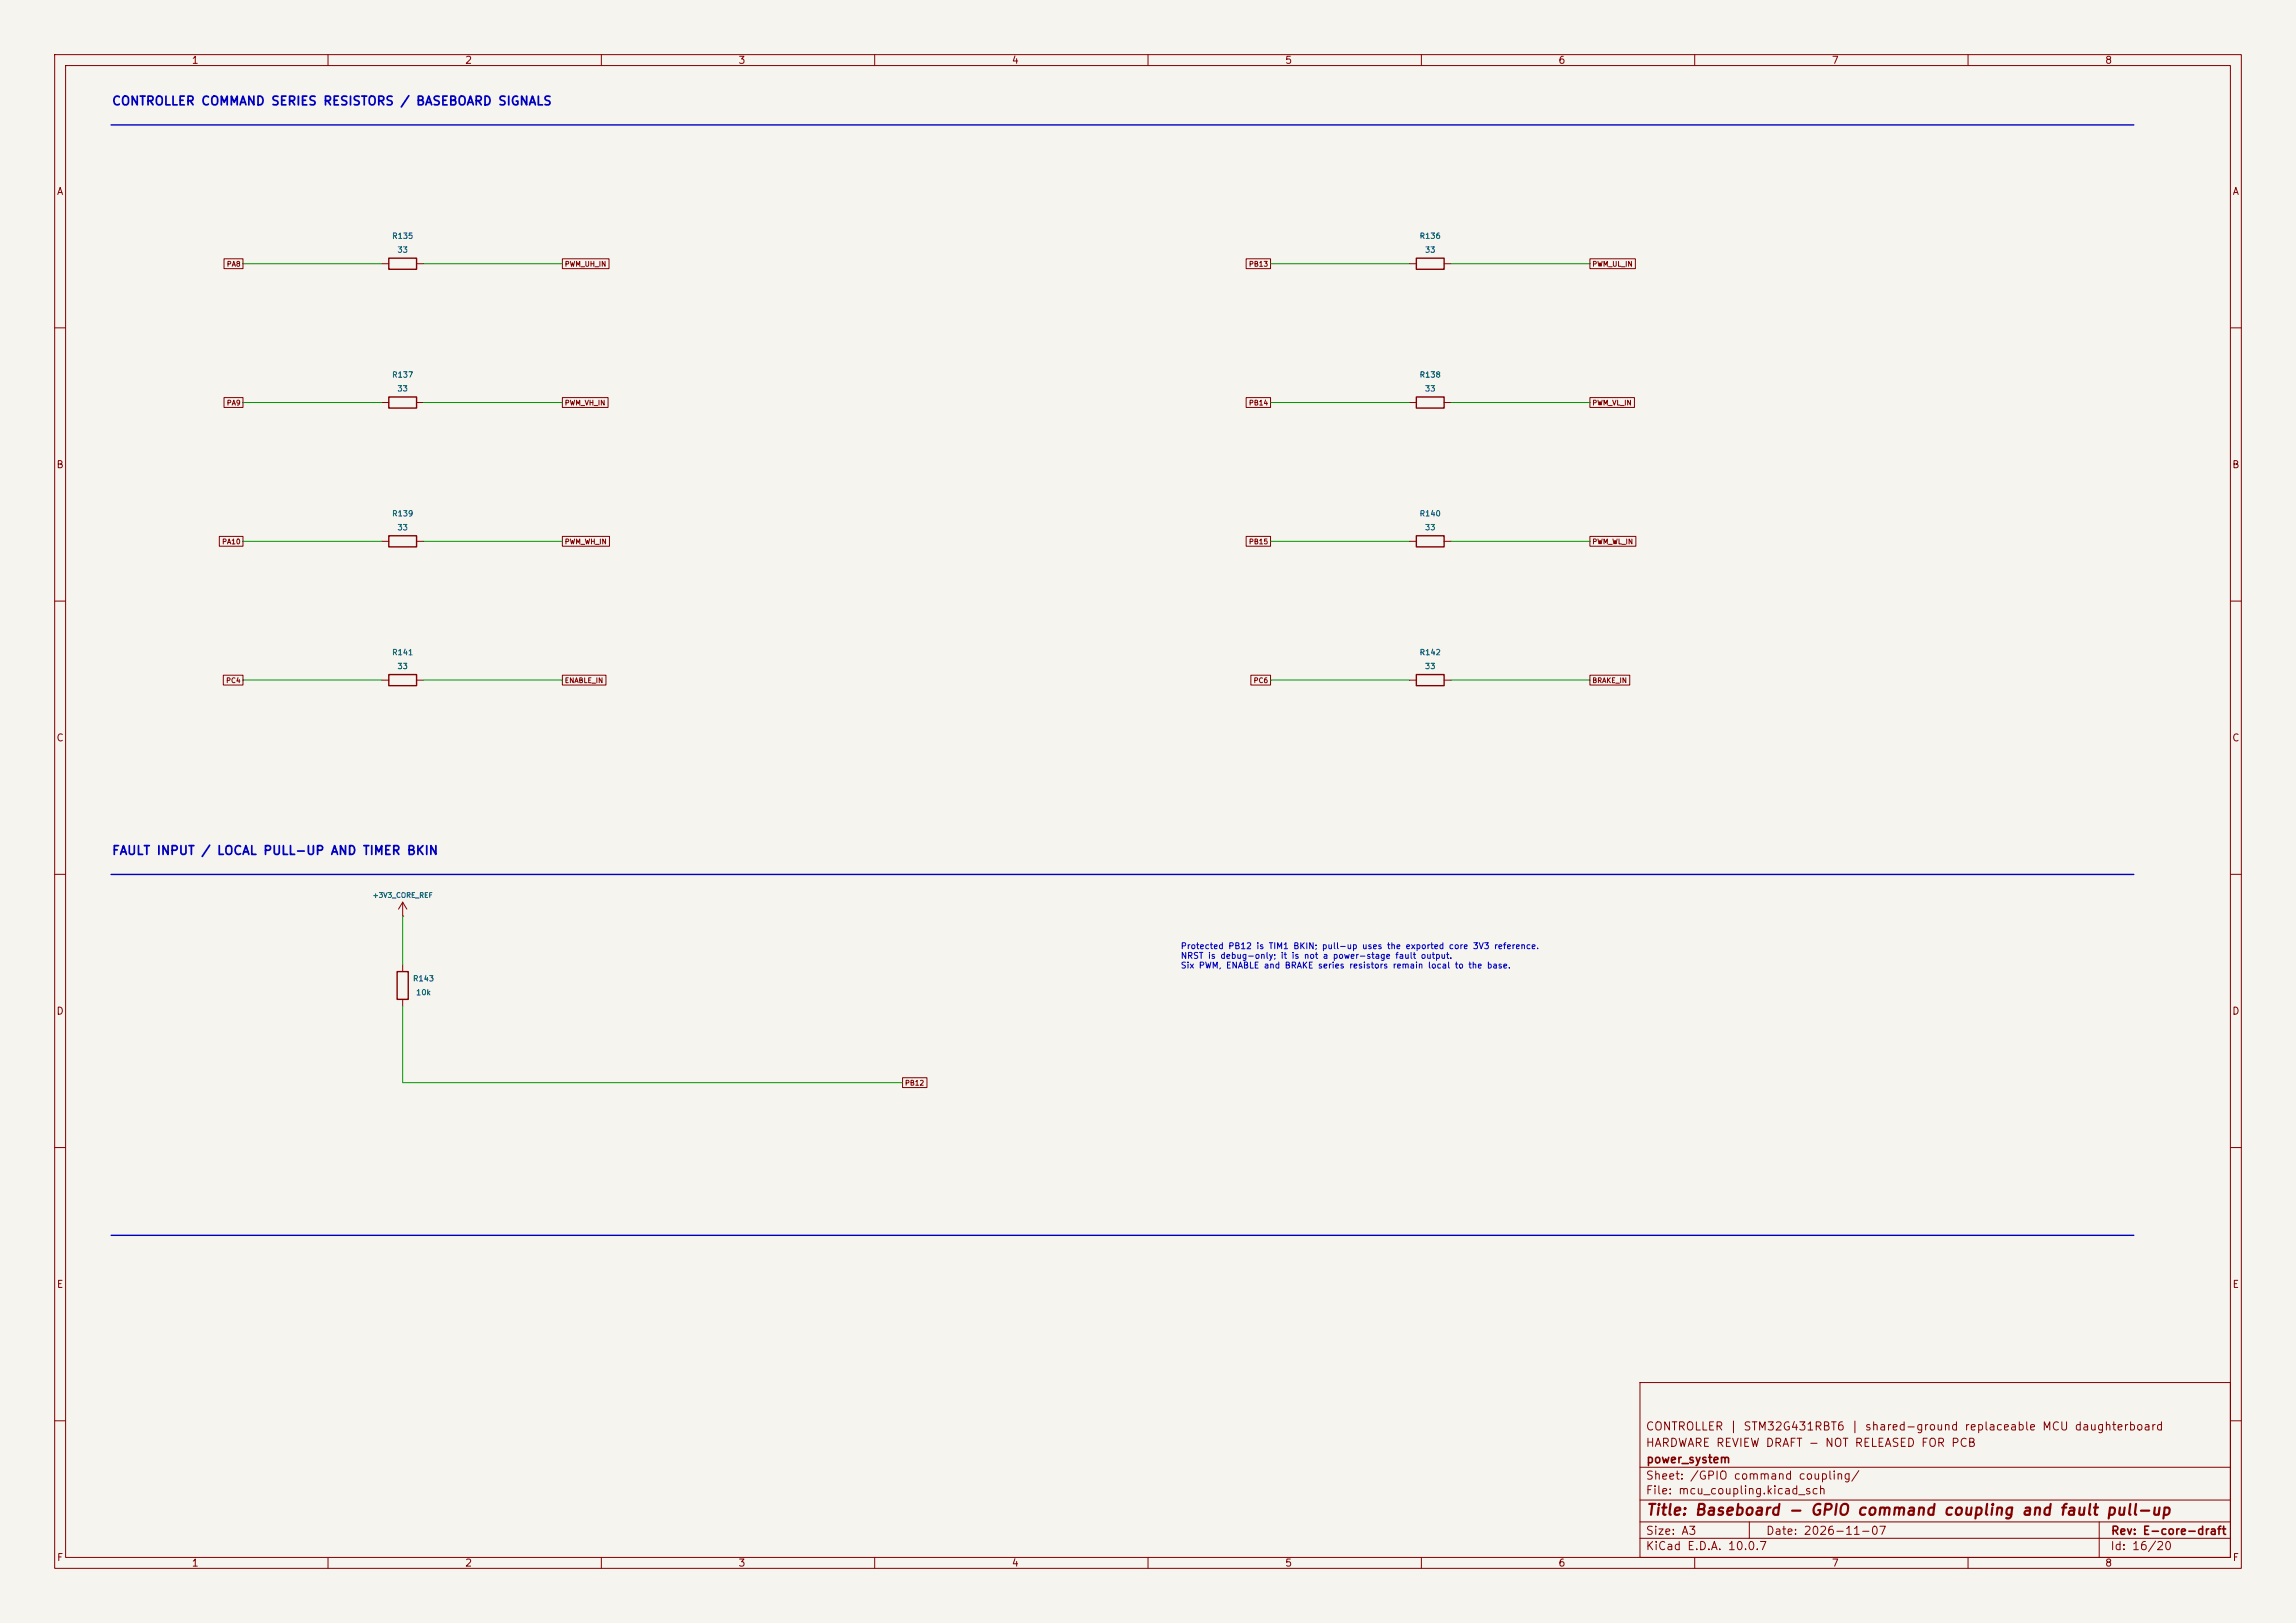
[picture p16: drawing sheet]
<svg xmlns="http://www.w3.org/2000/svg" width="420mm" height="297mm" viewBox="0 0 420 297" stroke-linecap="round" stroke-linejoin="round" font-family="sans-serif">
<defs><g id="words">
<text font-size="2" fill="#840000" x="301" y="277.8">Title: Baseboard - GPIO command coupling and fault pull-up</text>
<g font-size="1.6" fill="#0000c2">
<text x="20.4" y="19.7">CONTROLLER COMMAND SERIES RESISTORS / BASEBOARD SIGNALS</text>
<text x="20.4" y="156.8">FAULT INPUT / LOCAL PULL-UP AND TIMER BKIN</text>
</g>
<g font-size="1.5" fill="#840000">
<text x="300.9" y="262.1">CONTROLLER | STM32G431RBT6 | shared-ground replaceable MCU daughterboard</text>
<text x="300.9" y="265.1">HARDWARE REVIEW DRAFT - NOT RELEASED FOR PCB</text>
<text x="301" y="268.1">power_system</text>
<text x="300.9" y="273.8">File: mcu_coupling.kicad_sch</text>
<text x="300.9" y="271.1">Sheet: /GPIO command coupling/</text>
<text x="300.9" y="281.2">Size: A3</text>
<text x="322.9" y="281.2">Date: 2026-11-07</text>
<text x="386" y="281.2">Rev: E-core-draft</text>
<text x="300.9" y="284">KiCad E.D.A. 10.0.7</text>
<text x="385.9" y="284">Id: 16/20</text>
</g>
<g font-size="1.3" fill="#840000">
<text x="35" y="12">1</text>
<text x="85" y="12">2</text>
<text x="135" y="12">3</text>
<text x="185" y="12">4</text>
<text x="235" y="12">5</text>
<text x="285" y="12">6</text>
<text x="335" y="12">7</text>
<text x="385" y="12">8</text>
<text x="10.3" y="36">A</text>
<text x="408.3" y="36">A</text>
<text x="10.2" y="86">B</text>
<text x="408.2" y="86">B</text>
<text x="10.2" y="136">C</text>
<text x="408.2" y="136">C</text>
<text x="10.2" y="186">D</text>
<text x="408.2" y="186">D</text>
<text x="10.3" y="236">E</text>
<text x="408.3" y="236">E</text>
<text x="10.3" y="286">F</text>
<text x="35" y="287">1</text>
<text x="85" y="287">2</text>
<text x="135" y="287">3</text>
<text x="185" y="287">4</text>
<text x="235" y="287">5</text>
<text x="285" y="287">6</text>
<text x="335" y="287">7</text>
<text x="385" y="287">8</text>
<text x="408.3" y="286">F</text>
</g>
<g font-size="1.1" fill="#0000c2">
<text x="215.9" y="173.9">Protected PB12 is TIM1 BKIN; pull-up uses the exported core 3V3 reference.</text>
<text x="215.9" y="175.7">NRST is debug-only; it is not a power-stage fault output.</text>
<text x="215.9" y="177.5">Six PWM, ENABLE and BRAKE series resistors remain local to the base.</text>
</g>
<g font-size="1" fill="#006464">
<text x="71.6" y="43.9">R135</text>
<text x="72.6" y="46.5">33</text>
<text x="259.6" y="43.9">R136</text>
<text x="260.6" y="46.5">33</text>
<text x="71.6" y="69.3">R137</text>
<text x="72.6" y="71.9">33</text>
<text x="259.6" y="69.3">R138</text>
<text x="260.6" y="71.9">33</text>
<text x="71.6" y="94.7">R139</text>
<text x="259.6" y="94.7">R140</text>
<text x="72.6" y="97.3">33</text>
<text x="260.6" y="97.3">33</text>
<text x="71.6" y="120.1">R141</text>
<text x="72.6" y="122.7">33</text>
<text x="259.6" y="120.1">R142</text>
<text x="260.6" y="122.7">33</text>
<text x="75.4" y="179.8">R143</text>
<text x="76" y="182.4">10k</text>
</g>
<g font-size=".9" fill="#840000">
<text x="41.4" y="49">PA8</text>
<text x="103.2" y="49">PWM_UH_IN</text>
<text x="228.4" y="49">PB13</text>
<text x="291.2" y="49">PWM_UL_IN</text>
<text x="41.4" y="74.4">PA9</text>
<text x="103.2" y="74.4">PWM_VH_IN</text>
<text x="228.4" y="74.4">PB14</text>
<text x="291.2" y="74.4">PWM_VL_IN</text>
<text x="40.5" y="99.8">PA10</text>
<text x="103.2" y="99.8">PWM_WH_IN</text>
<text x="228.4" y="99.8">PB15</text>
<text x="291.2" y="99.8">PWM_WL_IN</text>
<text x="41.3" y="125.2">PC4</text>
<text x="103.2" y="125.2">ENABLE_IN</text>
<text x="229.2" y="125.2">PC6</text>
<text x="291.2" y="125.2">BRAKE_IN</text>
<text x="165.4" y="198.9">PB12</text>
</g>
<text font-size=".9" fill="#006464" x="68.1" y="164.5">+3V3_CORE_REF</text>
</g></defs>
<path d="M0 0h420v297h-420z" fill="#f5f4ef" stroke="#f5f4ef" stroke-width=".18"/>
<g fill="none" stroke="#840000" stroke-width=".18">
<path d="M10 10h400v277h-400zM12 12h396v273h-396zM60 10v2M110 10v2M160 10v2M210 10v2M260 10v2M310 10v2M360 10v2M41 47.4h3.4v1.8h-3.4zM69.8 48.3h1.3M76.2 48.3h1.3"/>
<path d="M102.9 47.4h8.5v1.8h-8.5zM228 47.4h4.4v1.8h-4.4zM257.8 48.3h1.3M264.2 48.3h1.2M290.8 47.4h8.3v1.8h-8.3zM10 60h2M41 72.8h3.4v1.8h-3.4zM69.8 73.7h1.3M76.2 73.7h1.3M102.9 72.8h8.3v1.8h-8.3zM228 72.8h4.4v1.8h-4.4zM257.8 73.7h1.3"/>
<path d="M264.2 73.7h1.2M290.8 72.8h8.2v1.8h-8.2zM408 60h2M40.1 98.2h4.3v1.8h-4.3zM69.8 99.1h1.3M76.2 99.1h1.3M102.9 98.2h8.6v1.8h-8.6zM228 98.2h4.4v1.8h-4.4zM257.8 99.1h1.3M264.2 99.1h1.2M290.8 98.2h8.4v1.8h-8.4zM10 110h2"/>
<path d="M408 110h2M40.8 123.6h3.6v1.8h-3.6zM69.8 124.5h1.3M76.2 124.5h1.3M102.9 123.6h7.9v1.8h-7.9zM228.8 123.6h3.6v1.8h-3.6zM257.8 124.5h1.3M264.2 124.5h1.2M290.8 123.6h7.3v1.8h-7.3zM10 160h2M408 160h2M73.7 167.6h.1"/>
<path d="M73.7 165.1l-.8 1.3M73.7 165.1l.7 1.3M73.7 165.1v2.5M73.7 176.5v1.3M73.7 182.9v1.3M165.1 197.2h4.5v1.8h-4.5zM10 210h2M408 210h2M300 253h108v32h-108zM10 260h2M300 278.5h108M300 274.5h108"/>
<path d="M300 268.5h108M320 278.5v3M384 278.5v6.5M408 260h2M60 285v2M110 285v2M160 285v2M210 285v2M260 285v2M300 281.5h108M310 285v2M360 285v2"/>
</g>
<path d="M71.1 47.2h5.1v2.1h-5.1zM259.1 47.2h5.1v2.1h-5.1zM71.1 72.6h5.1v2.1h-5.1zM259.1 72.6h5.1v2.1h-5.1zM71.1 98h5.1v2.1h-5.1zM259.1 98h5.1v2.1h-5.1zM71.1 123.4h5.1v2.1h-5.1zM259.1 123.4h5.1v2.1h-5.1zM72.6 177.8h2.1v5.1h-2.1z" fill="none" stroke="#840000" stroke-width=".25"/>
<path d="M20.3 22.9h370M20.3 160h370M20.3 226.1h370" fill="none" stroke="#0000c2" stroke-width=".25"/>
<g fill="none" stroke="#009600" stroke-width=".18">
<path d="M44.4 48.3h25.4M77.5 48.3h25.4M232.4 48.3h25.4M265.4 48.3h25.4M44.4 73.7h25.4M77.5 73.7h25.4M232.4 73.7h25.4M265.4 73.7h25.4M44.4 99.1h25.4M77.5 99.1h25.4M232.4 99.1h25.4M265.4 99.1h25.4"/>
<path d="M44.4 124.5h25.4M77.5 124.5h25.4M232.4 124.5h25.4M265.4 124.5h25.4M73.7 167.6v8.9M73.7 184.2v13.9h91.4"/>
</g>
<use href="#words"/>
</svg>
